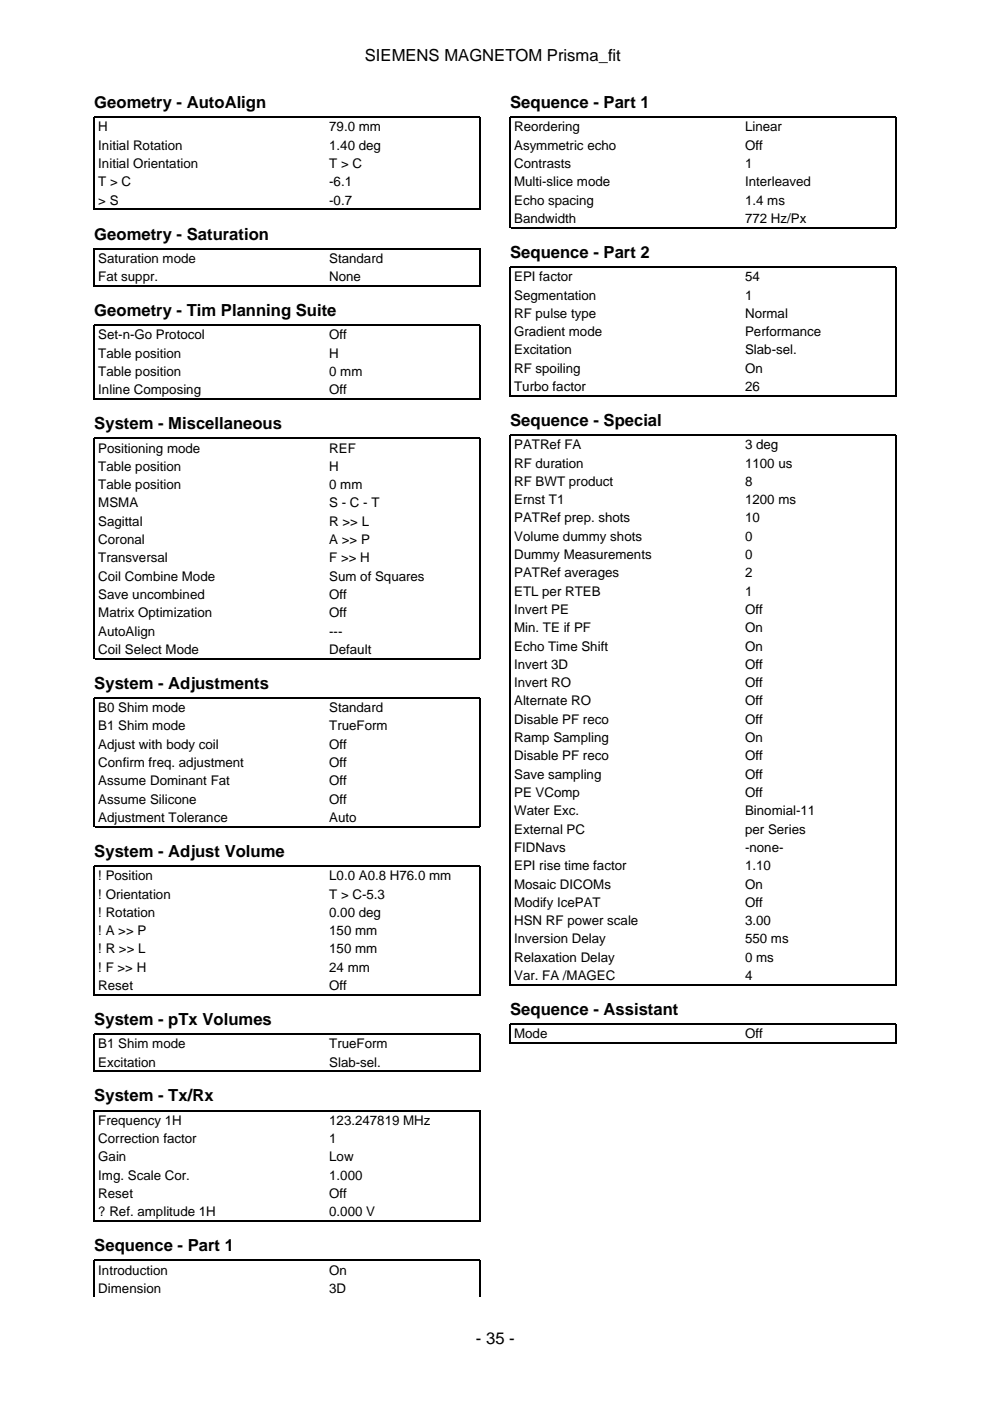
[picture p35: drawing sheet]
<svg xmlns="http://www.w3.org/2000/svg" width="210mm" height="297mm" viewBox="0 0 210 297" stroke-linecap="round" stroke-linejoin="round" font-family="sans-serif">
<defs><g id="words">
<g font-size="3.5">
<text x="77.4" y="12.9">SIEMENS MAGNETOM Prisma_fit</text>
<text x="20" y="22.9">Geometry - AutoAlign</text>
<text x="108.2" y="22.9">Sequence - Part 1</text>
<text x="20" y="50.8">Geometry - Saturation</text>
<text x="108.2" y="54.7">Sequence - Part 2</text>
<text x="20" y="67">Geometry - Tim Planning Suite</text>
<text x="20" y="91">System - Miscellaneous</text>
<text x="108.2" y="90.3">Sequence - Special</text>
<text x="20" y="146">System - Adjustments</text>
<text x="20" y="181.7">System - Adjust Volume</text>
<text x="108.2" y="215.2">Sequence - Assistant</text>
<text x="20" y="217.3">System - pTx Volumes</text>
<text x="20" y="233.5">System - Tx/Rx</text>
<text x="20" y="265.3">Sequence - Part 1</text>
<text x="100.9" y="284.9">- 35 -</text>
</g>
<g font-size="2.8">
<text x="20.8" y="27.9">H</text>
<text x="69.8" y="27.9">79.0 mm</text>
<text x="109" y="27.9">Reordering</text>
<text x="158" y="27.9">Linear</text>
<text x="20.8" y="31.7">Initial Rotation</text>
<text x="20.8" y="35.6">Initial Orientation</text>
<text x="69.8" y="31.7">1.40 deg</text>
<text x="69.8" y="35.6">T &gt; C</text>
<text x="109" y="31.7">Asymmetric echo</text>
<text x="109" y="35.6">Contrasts</text>
<text x="158" y="31.7">Off</text>
<text x="158" y="35.6">1</text>
<text x="20.8" y="39.5">T &gt; C</text>
<text x="69.8" y="39.5">-6.1</text>
<text x="109" y="39.5">Multi-slice mode</text>
<text x="158" y="39.5">Interleaved</text>
<text x="20.8" y="43.4">&gt; S</text>
<text x="69.8" y="43.4">-0.7</text>
<text x="109" y="43.4">Echo spacing</text>
<text x="109" y="47.3">Bandwidth</text>
<text x="158" y="43.4">1.4 ms</text>
<text x="158" y="47.3">772 Hz/Px</text>
<text x="20.8" y="55.7">Saturation mode</text>
<text x="20.8" y="59.6">Fat suppr.</text>
<text x="69.8" y="55.7">Standard</text>
<text x="69.8" y="59.6">None</text>
<text x="109" y="59.6">EPI factor</text>
<text x="158" y="59.6">54</text>
<text x="109" y="63.5">Segmentation</text>
<text x="158" y="63.5">1</text>
<text x="20.8" y="72">Set-n-Go Protocol</text>
<text x="69.8" y="72">Off</text>
<text x="109" y="67.4">RF pulse type</text>
<text x="109" y="71.3">Gradient mode</text>
<text x="158" y="67.4">Normal</text>
<text x="158" y="71.3">Performance</text>
<text x="20.8" y="75.8">Table position</text>
<text x="69.8" y="75.8">H</text>
<text x="109" y="75.1">Excitation</text>
<text x="158" y="75.1">Slab-sel.</text>
<text x="20.8" y="79.7">Table position</text>
<text x="20.8" y="83.6">Inline Composing</text>
<text x="69.8" y="79.7">0 mm</text>
<text x="69.8" y="83.6">Off</text>
<text x="109" y="79">RF spoiling</text>
<text x="109" y="82.9">Turbo factor</text>
<text x="158" y="79">On</text>
<text x="158" y="82.9">26</text>
<text x="20.8" y="96">Positioning mode</text>
<text x="69.8" y="96">REF</text>
<text x="109" y="95.2">PATRef FA</text>
<text x="158" y="95.2">3 deg</text>
<text x="20.8" y="99.8">Table position</text>
<text x="69.8" y="99.8">H</text>
<text x="109" y="99.1">RF duration</text>
<text x="158" y="99.1">1100 us</text>
<text x="20.8" y="103.7">Table position</text>
<text x="20.8" y="107.6">MSMA</text>
<text x="69.8" y="103.7">0 mm</text>
<text x="69.8" y="107.6">S - C - T</text>
<text x="109" y="103">RF BWT product</text>
<text x="109" y="106.9">Ernst T1</text>
<text x="158" y="103">8</text>
<text x="158" y="106.9">1200 ms</text>
<text x="20.8" y="111.5">Sagittal</text>
<text x="69.8" y="111.5">R &gt;&gt; L</text>
<text x="109" y="110.8">PATRef prep. shots</text>
<text x="158" y="110.8">10</text>
<text x="20.8" y="115.4">Coronal</text>
<text x="20.8" y="119.2">Transversal</text>
<text x="69.8" y="115.4">A &gt;&gt; P</text>
<text x="69.8" y="119.2">F &gt;&gt; H</text>
<text x="109" y="114.7">Volume dummy shots</text>
<text x="109" y="118.5">Dummy Measurements</text>
<text x="158" y="114.7">0</text>
<text x="158" y="118.5">0</text>
<text x="20.8" y="123.1">Coil Combine Mode</text>
<text x="69.8" y="123.1">Sum of Squares</text>
<text x="109" y="122.4">PATRef averages</text>
<text x="158" y="122.4">2</text>
<text x="20.8" y="127">Save uncombined</text>
<text x="20.8" y="130.9">Matrix Optimization</text>
<text x="69.8" y="127">Off</text>
<text x="69.8" y="130.9">Off</text>
<text x="109" y="126.3">ETL per RTEB</text>
<text x="109" y="130.2">Invert PE</text>
<text x="158" y="126.3">1</text>
<text x="158" y="130.2">Off</text>
<text x="20.8" y="134.8">AutoAlign</text>
<text x="69.8" y="134.8">---</text>
<text x="109" y="134.1">Min. TE if PF</text>
<text x="109" y="137.9">Echo Time Shift</text>
<text x="158" y="134.1">On</text>
<text x="158" y="137.9">On</text>
<text x="20.8" y="138.6">Coil Select Mode</text>
<text x="69.8" y="138.6">Default</text>
<text x="109" y="141.8">Invert 3D</text>
<text x="158" y="141.8">Off</text>
<text x="109" y="145.7">Invert RO</text>
<text x="109" y="149.6">Alternate RO</text>
<text x="158" y="145.7">Off</text>
<text x="158" y="149.6">Off</text>
<text x="20.8" y="151">B0 Shim mode</text>
<text x="20.8" y="154.9">B1 Shim mode</text>
<text x="69.8" y="151">Standard</text>
<text x="69.8" y="154.9">TrueForm</text>
<text x="109" y="153.5">Disable PF reco</text>
<text x="158" y="153.5">Off</text>
<text x="20.8" y="158.7">Adjust with body coil</text>
<text x="69.8" y="158.7">Off</text>
<text x="109" y="157.3">Ramp Sampling</text>
<text x="109" y="161.2">Disable PF reco</text>
<text x="158" y="157.3">On</text>
<text x="158" y="161.2">Off</text>
<text x="20.8" y="162.6">Confirm freq. adjustment</text>
<text x="20.8" y="166.5">Assume Dominant Fat</text>
<text x="69.8" y="162.6">Off</text>
<text x="69.8" y="166.5">Off</text>
<text x="109" y="165.1">Save sampling</text>
<text x="158" y="165.1">Off</text>
<text x="20.8" y="170.4">Assume Silicone</text>
<text x="69.8" y="170.4">Off</text>
<text x="109" y="169">PE VComp</text>
<text x="109" y="172.9">Water Exc.</text>
<text x="158" y="169">Off</text>
<text x="158" y="172.9">Binomial-11</text>
<text x="20.8" y="174.3">Adjustment Tolerance</text>
<text x="69.8" y="174.3">Auto</text>
<text x="109" y="176.7">External PC</text>
<text x="158" y="176.7">per Series</text>
<text x="109" y="180.6">FIDNavs</text>
<text x="109" y="184.5">EPI rise time factor</text>
<text x="158" y="180.6">-none-</text>
<text x="158" y="184.5">1.10</text>
<text x="20.8" y="186.6">! Position</text>
<text x="20.8" y="190.5">! Orientation</text>
<text x="69.8" y="186.6">L0.0 A0.8 H76.0 mm</text>
<text x="69.8" y="190.5">T &gt; C-5.3</text>
<text x="109" y="188.4">Mosaic DICOMs</text>
<text x="158" y="188.4">On</text>
<text x="20.8" y="194.4">! Rotation</text>
<text x="69.8" y="194.4">0.00 deg</text>
<text x="109" y="192.3">Modify IcePAT</text>
<text x="109" y="196.1">HSN RF power scale</text>
<text x="158" y="192.3">Off</text>
<text x="158" y="196.1">3.00</text>
<text x="20.8" y="198.3">! A &gt;&gt; P</text>
<text x="20.8" y="202.1">! R &gt;&gt; L</text>
<text x="69.8" y="198.3">150 mm</text>
<text x="69.8" y="202.1">150 mm</text>
<text x="109" y="200">Inversion Delay</text>
<text x="109" y="203.9">Relaxation Delay</text>
<text x="158" y="200">550 ms</text>
<text x="158" y="203.9">0 ms</text>
<text x="20.8" y="206">! F &gt;&gt; H</text>
<text x="20.8" y="209.9">Reset</text>
<text x="69.8" y="206">24 mm</text>
<text x="69.8" y="209.9">Off</text>
<text x="109" y="207.8">Var. FA /MAGEC</text>
<text x="158" y="207.8">4</text>
<text x="109" y="220.1">Mode</text>
<text x="158" y="220.1">Off</text>
<text x="20.8" y="222.2">B1 Shim mode</text>
<text x="20.8" y="226.1">Excitation</text>
<text x="69.8" y="222.2">TrueForm</text>
<text x="69.8" y="226.1">Slab-sel.</text>
<text x="20.8" y="238.5">Frequency 1H</text>
<text x="69.8" y="238.5">123.247819 MHz</text>
<text x="20.8" y="242.4">Correction factor</text>
<text x="69.8" y="242.4">1</text>
<text x="20.8" y="246.2">Gain</text>
<text x="20.8" y="250.1">Img. Scale Cor.</text>
<text x="69.8" y="246.2">Low</text>
<text x="69.8" y="250.1">1.000</text>
<text x="20.8" y="254">Reset</text>
<text x="20.8" y="257.9">? Ref. amplitude 1H</text>
<text x="69.8" y="254">Off</text>
<text x="69.8" y="257.9">0.000 V</text>
<text x="20.8" y="270.2">Introduction</text>
<text x="20.8" y="274.1">Dimension</text>
<text x="69.8" y="270.2">On</text>
<text x="69.8" y="274.1">3D</text>
</g>
</g></defs>
<g fill="none" stroke="#000" stroke-width=".26">
<path d="M20 44.5v-19.7h81.8v19.7M20.1 44.4h81.6M108.2 48.4v-23.6h81.8v23.6M108.3 48.3h81.6M20 60.7v-8h81.8v8M20.1 60.6h81.6M20 84.7v-15.8h81.8v15.8M20.1 84.6h81.6M108.2 84v-27.4h81.8v27.4M108.3 83.9h81.6M20 139.8v-46.9h81.8v46.9M20.1 139.6h81.6"/>
<path d="M20 175.4v-27.4h81.8v27.4M20.1 175.3h81.6M20 211v-27.4h81.8v27.4M20.1 210.9h81.6M108.2 208.9v-116.7h81.8v116.7M108.3 208.8h81.6M20 227.3v-8.1h81.8v8.1M20.1 227.1h81.6M108.2 221.3v-4.2h81.8v4.2M108.3 221.1h81.6M20 259v-23.5h81.8v23.5M20.1 258.9h81.6"/>
<path d="M20 275v-7.8h81.8v7.8"/>
</g>
<use href="#words"/>
</svg>
